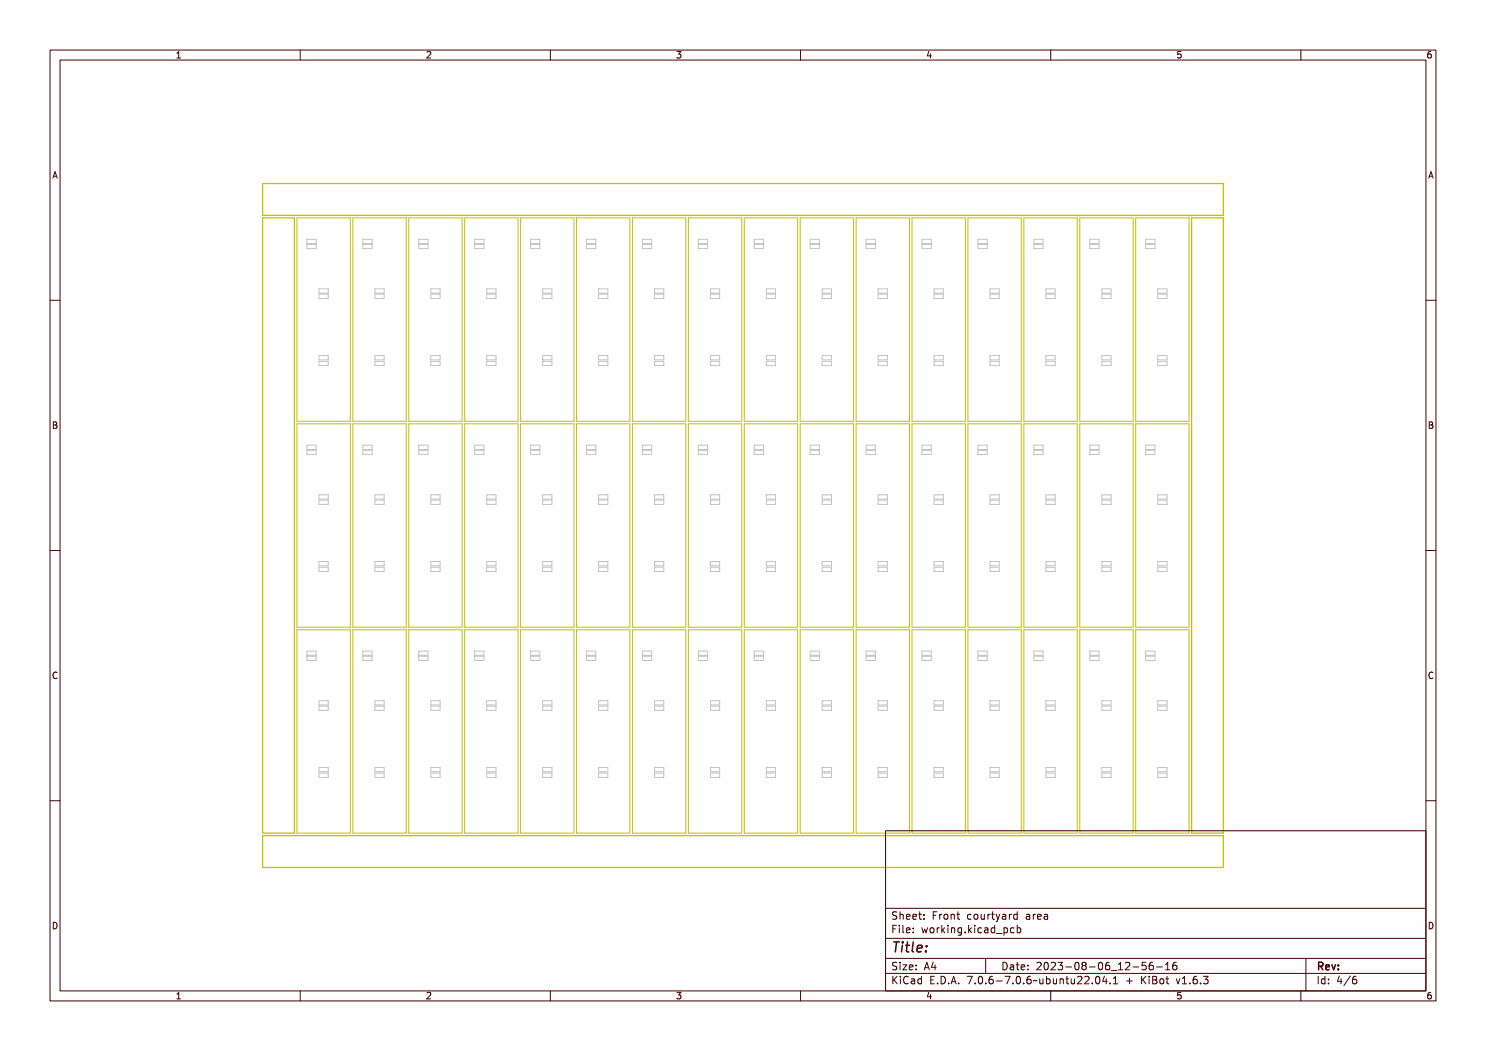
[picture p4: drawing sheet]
<svg xmlns="http://www.w3.org/2000/svg" width="297mm" height="210mm" viewBox="0 0 297 210" stroke-linecap="round" stroke-linejoin="round" font-family="sans-serif">
<defs><g id="words">
<text font-size="2.7" fill="#480000" x="178" y="190.3">Title:</text>
<g font-size="2" fill="#480000">
<text x="178" y="183.7">Sheet: Front courtyard area</text>
<text x="178" y="186.5">File: working.kicad_pcb</text>
<text x="178" y="193.9">Size: A4</text>
<text x="178" y="196.6">KiCad E.D.A. 7.0.6-7.0.6~ubuntu22.04.1 + KiBot v1.6.3</text>
<text x="200" y="193.9">Date: 2023-08-06_12-56-16</text>
<text x="263" y="196.6">Id: 4/6</text>
<text x="263" y="193.9">Rev:</text>
</g>
<g font-size="1.7" fill="#480000">
<text x="35" y="11.7">1</text>
<text x="85" y="11.7">2</text>
<text x="135" y="11.7">3</text>
<text x="185" y="11.7">4</text>
<text x="235" y="11.7">5</text>
<text x="285" y="11.7">6</text>
<text x="10.5" y="35.7">A</text>
<text x="285.5" y="35.7">A</text>
<text x="10.5" y="85.6">B</text>
<text x="285.5" y="85.6">B</text>
<text x="10.5" y="135.7">C</text>
<text x="285.5" y="135.7">C</text>
<text x="10.5" y="185.6">D</text>
<text x="285.5" y="185.6">D</text>
<text x="35" y="199.7">1</text>
<text x="85" y="199.7">2</text>
<text x="135" y="199.7">3</text>
<text x="185" y="199.7">4</text>
<text x="235" y="199.7">5</text>
<text x="285" y="199.7">6</text>
</g>
</g></defs>
<g fill="none" stroke="#c2c2c2" stroke-width=".2">
<path d="M61.3 48.8h1.9v.9h-1.9zM61.3 47.8h1.9v.9h-1.9zM63.8 57.7h1.8v.9h-1.8zM63.8 58.8h1.8v.8h-1.8zM72.5 48.8h1.9v.9h-1.9zM72.5 47.8h1.9v.9h-1.9zM74.9 57.7h1.9v.9h-1.9zM74.9 58.8h1.9v.8h-1.9zM83.7 47.8h1.8v.9h-1.8zM83.7 48.8h1.8v.9h-1.8zM86.1 57.7h1.9v.9h-1.9zM86.1 58.8h1.9v.8h-1.9z"/>
<path d="M94.9 48.8h1.8v.9h-1.8zM94.9 47.8h1.8v.9h-1.8zM97.3 57.7h1.8v.9h-1.8zM97.3 58.8h1.8v.8h-1.8zM106 48.8h1.9v.9h-1.9zM106 47.8h1.9v.9h-1.9zM108.5 57.7h1.8v.9h-1.8zM108.5 58.8h1.8v.8h-1.8zM117.2 48.8h1.9v.9h-1.9zM117.2 47.8h1.9v.9h-1.9zM119.6 57.7h1.9v.9h-1.9zM119.6 58.8h1.9v.8h-1.9z"/>
<path d="M128.4 48.8h1.9v.9h-1.9zM128.4 47.8h1.9v.9h-1.9zM130.8 57.7h1.9v.9h-1.9zM130.8 58.8h1.9v.8h-1.9zM139.6 48.8h1.8v.9h-1.8zM139.6 47.8h1.8v.9h-1.8zM142 57.7h1.8v.9h-1.8zM142 58.8h1.8v.8h-1.8zM150.8 48.8h1.8v.9h-1.8zM150.8 47.8h1.8v.9h-1.8zM153.2 57.7h1.8v.9h-1.8zM153.2 58.8h1.8v.8h-1.8z"/>
<path d="M161.9 48.8h1.9v.9h-1.9zM161.9 47.8h1.9v.9h-1.9zM164.3 57.7h1.9v.9h-1.9zM164.3 58.8h1.9v.8h-1.9zM173.1 48.8h1.9v.9h-1.9zM173.1 47.8h1.9v.9h-1.9zM175.5 57.7h1.9v.9h-1.9zM175.5 58.8h1.9v.8h-1.9zM184.3 48.8h1.8v.9h-1.8zM184.3 47.8h1.8v.9h-1.8zM186.7 57.7h1.8v.9h-1.8zM186.7 58.8h1.8v.8h-1.8z"/>
<path d="M195.5 48.8h1.8v.9h-1.8zM195.5 47.8h1.8v.9h-1.8zM197.9 57.7h1.8v.9h-1.8zM197.9 58.8h1.8v.8h-1.8zM206.6 48.8h1.9v.9h-1.9zM206.6 47.8h1.9v.9h-1.9zM209 57.7h1.9v.9h-1.9zM209 58.8h1.9v.8h-1.9zM217.8 47.8h1.9v.9h-1.9zM217.8 48.8h1.9v.9h-1.9zM220.2 57.7h1.9v.9h-1.9zM220.2 58.8h1.9v.8h-1.9z"/>
<path d="M229 48.8h1.8v.9h-1.8zM229 47.8h1.8v.9h-1.8zM231.4 57.7h1.8v.9h-1.8zM231.4 58.8h1.8v.8h-1.8zM63.8 71h1.8v.9h-1.8zM63.8 72.2h1.8v.8h-1.8zM74.9 71h1.9v.9h-1.9zM74.9 72.2h1.9v.8h-1.9zM86.1 71h1.9v.9h-1.9zM86.1 72.2h1.9v.8h-1.9zM97.3 71h1.8v.9h-1.8zM97.3 72.2h1.8v.8h-1.8z"/>
<path d="M108.5 71h1.8v.9h-1.8zM108.5 72.2h1.8v.8h-1.8zM119.6 71h1.9v.9h-1.9zM119.6 72.2h1.9v.8h-1.9zM130.8 71h1.9v.9h-1.9zM130.8 72.2h1.9v.8h-1.9zM142 71h1.8v.9h-1.8zM142 72.2h1.8v.8h-1.8zM153.2 71h1.8v.9h-1.8zM153.2 72.2h1.8v.8h-1.8zM164.3 71h1.9v.9h-1.9zM164.3 72.2h1.9v.8h-1.9z"/>
<path d="M175.5 71h1.9v.9h-1.9zM175.5 72.2h1.9v.8h-1.9zM186.7 71h1.8v.9h-1.8zM186.7 72.2h1.8v.8h-1.8zM197.9 71h1.8v.9h-1.8zM197.9 72.2h1.8v.8h-1.8zM209 71h1.9v.9h-1.9zM209 72.2h1.9v.8h-1.9zM220.2 71h1.9v.9h-1.9zM220.2 72.2h1.9v.8h-1.9zM231.4 71h1.8v.9h-1.8zM231.4 72.2h1.8v.8h-1.8z"/>
<path d="M61.3 89h1.9v.8h-1.9zM61.3 90h1.9v.8h-1.9zM63.8 98.9h1.8v.8h-1.8zM63.8 99.9h1.8v.9h-1.8zM72.5 89h1.9v.8h-1.9zM72.5 90h1.9v.8h-1.9zM74.9 98.9h1.9v.8h-1.9zM74.9 99.9h1.9v.9h-1.9zM83.7 89h1.8v.8h-1.8zM83.7 90h1.8v.8h-1.8zM86.1 98.9h1.9v.8h-1.9zM86.1 99.9h1.9v.9h-1.9z"/>
<path d="M94.9 89h1.8v.8h-1.8zM94.9 90h1.8v.8h-1.8zM97.3 98.9h1.8v.8h-1.8zM97.3 99.9h1.8v.9h-1.8zM106 89h1.9v.8h-1.9zM106 90h1.9v.8h-1.9zM108.5 98.9h1.8v.8h-1.8zM108.5 99.9h1.8v.9h-1.8zM117.2 89h1.9v.8h-1.9zM117.2 90h1.9v.8h-1.9zM119.6 98.9h1.9v.8h-1.9zM119.6 99.9h1.9v.9h-1.9z"/>
<path d="M128.4 89h1.9v.8h-1.9zM128.4 90h1.9v.8h-1.9zM130.8 98.9h1.9v.8h-1.9zM130.8 99.9h1.9v.9h-1.9zM139.6 89h1.8v.8h-1.8zM139.6 90h1.8v.8h-1.8zM142 98.9h1.8v.8h-1.8zM142 99.9h1.8v.9h-1.8zM150.8 89h1.8v.8h-1.8zM150.8 90h1.8v.8h-1.8zM153.2 98.9h1.8v.8h-1.8zM153.2 99.9h1.8v.9h-1.8z"/>
<path d="M161.9 89h1.9v.8h-1.9zM161.9 90h1.9v.8h-1.9zM164.3 98.9h1.9v.8h-1.9zM164.3 99.9h1.9v.9h-1.9zM173.1 89h1.9v.8h-1.9zM173.1 90h1.9v.8h-1.9zM175.5 98.9h1.9v.8h-1.9zM175.5 99.9h1.9v.9h-1.9zM184.3 89h1.8v.8h-1.8zM184.3 90h1.8v.8h-1.8zM186.7 98.9h1.8v.8h-1.8zM186.7 99.9h1.8v.9h-1.8z"/>
<path d="M195.5 89h1.8v.8h-1.8zM195.5 90h1.8v.8h-1.8zM197.9 98.9h1.8v.8h-1.8zM197.9 99.9h1.8v.9h-1.8zM206.6 89h1.9v.8h-1.9zM206.6 90h1.9v.8h-1.9zM209 98.9h1.9v.8h-1.9zM209 99.9h1.9v.9h-1.9zM217.8 89h1.9v.8h-1.9zM217.8 90h1.9v.8h-1.9zM220.2 98.9h1.9v.8h-1.9zM220.2 99.9h1.9v.9h-1.9z"/>
<path d="M229 89h1.8v.8h-1.8zM229 90h1.8v.8h-1.8zM231.4 98.9h1.8v.8h-1.8zM231.4 99.9h1.8v.9h-1.8zM63.8 112.2h1.8v.9h-1.8zM63.8 113.3h1.8v.9h-1.8zM74.9 112.2h1.9v.9h-1.9zM74.9 113.3h1.9v.9h-1.9zM86.1 112.2h1.9v.9h-1.9zM86.1 113.3h1.9v.9h-1.9zM97.3 112.2h1.8v.9h-1.8zM97.3 113.3h1.8v.9h-1.8z"/>
<path d="M108.5 112.2h1.8v.9h-1.8zM108.5 113.3h1.8v.9h-1.8zM119.6 112.2h1.9v.9h-1.9zM119.6 113.3h1.9v.9h-1.9zM130.8 112.2h1.9v.9h-1.9zM130.8 113.3h1.9v.9h-1.9zM142 112.2h1.8v.9h-1.8zM142 113.3h1.8v.9h-1.8zM153.2 112.2h1.8v.9h-1.8zM153.2 113.3h1.8v.9h-1.8zM164.3 112.2h1.9v.9h-1.9zM164.3 113.3h1.9v.9h-1.9z"/>
<path d="M175.5 112.2h1.9v.9h-1.9zM175.5 113.3h1.9v.9h-1.9zM186.7 112.2h1.8v.9h-1.8zM186.7 113.3h1.8v.9h-1.8zM197.9 112.2h1.8v.9h-1.8zM197.9 113.3h1.8v.9h-1.8zM209 112.2h1.9v.9h-1.9zM209 113.3h1.9v.9h-1.9zM220.2 112.2h1.9v.9h-1.9zM220.2 113.3h1.9v.9h-1.9zM231.4 112.2h1.8v.9h-1.8zM231.4 113.3h1.8v.9h-1.8z"/>
<path d="M61.3 130.1h1.9v.9h-1.9zM61.3 131.1h1.9v.9h-1.9zM72.5 130.1h1.9v.9h-1.9zM72.5 131.1h1.9v.9h-1.9zM83.7 130.1h1.8v.9h-1.8zM83.7 131.1h1.8v.9h-1.8zM94.9 130.1h1.8v.9h-1.8zM94.9 131.1h1.8v.9h-1.8zM106 130.1h1.9v.9h-1.9zM106 131.1h1.9v.9h-1.9zM117.2 130.1h1.9v.9h-1.9zM117.2 131.1h1.9v.9h-1.9z"/>
<path d="M128.4 130.1h1.9v.9h-1.9zM128.4 131.1h1.9v.9h-1.9zM139.6 130.1h1.8v.9h-1.8zM139.6 131.1h1.8v.9h-1.8zM150.8 130.1h1.8v.9h-1.8zM150.8 131.1h1.8v.9h-1.8zM161.9 130.1h1.9v.9h-1.9zM161.9 131.1h1.9v.9h-1.9zM173.1 130.1h1.9v.9h-1.9zM173.1 131.1h1.9v.9h-1.9zM184.3 130.1h1.8v.9h-1.8zM184.3 131.1h1.8v.9h-1.8z"/>
<path d="M195.5 130.1h1.8v.9h-1.8zM195.5 131.1h1.8v.9h-1.8zM206.6 130.1h1.9v.9h-1.9zM206.6 131.1h1.9v.9h-1.9zM217.8 130.1h1.9v.9h-1.9zM217.8 131.1h1.9v.9h-1.9zM229 130.1h1.8v.9h-1.8zM229 131.1h1.8v.9h-1.8zM63.8 141.1h1.8v.8h-1.8zM63.8 153.3h1.8v.9h-1.8zM63.8 140h1.8v.9h-1.8zM63.8 154.5h1.8v.8h-1.8z"/>
<path d="M74.9 141.1h1.9v.8h-1.9zM74.9 153.3h1.9v.9h-1.9zM74.9 140h1.9v.9h-1.9zM74.9 154.5h1.9v.8h-1.9zM86.1 141.1h1.9v.8h-1.9zM86.1 153.3h1.9v.9h-1.9zM86.1 140h1.9v.9h-1.9zM86.1 154.5h1.9v.8h-1.9zM97.3 141.1h1.8v.8h-1.8zM97.3 153.3h1.8v.9h-1.8zM97.3 140h1.8v.9h-1.8zM97.3 154.5h1.8v.8h-1.8z"/>
<path d="M108.5 141.1h1.8v.8h-1.8zM108.5 153.3h1.8v.9h-1.8zM108.5 140h1.8v.9h-1.8zM108.5 154.5h1.8v.8h-1.8zM119.6 141.1h1.9v.8h-1.9zM119.6 153.3h1.9v.9h-1.9zM119.6 140h1.9v.9h-1.9zM119.6 154.5h1.9v.8h-1.9zM130.8 141.1h1.9v.8h-1.9zM130.8 153.3h1.9v.9h-1.9zM130.8 140h1.9v.9h-1.9zM130.8 154.5h1.9v.8h-1.9z"/>
<path d="M142 140h1.8v.9h-1.8zM142 141.1h1.8v.8h-1.8zM142 153.3h1.8v.9h-1.8zM142 154.5h1.8v.8h-1.8zM153.2 141.1h1.8v.8h-1.8zM153.2 153.3h1.8v.9h-1.8zM153.2 140h1.8v.9h-1.8zM153.2 154.5h1.8v.8h-1.8zM164.3 141.1h1.9v.8h-1.9zM164.3 153.3h1.9v.9h-1.9zM164.3 140h1.9v.9h-1.9zM164.3 154.5h1.9v.8h-1.9z"/>
<path d="M175.5 141.1h1.9v.8h-1.9zM175.5 153.3h1.9v.9h-1.9zM175.5 140h1.9v.9h-1.9zM175.5 154.5h1.9v.8h-1.9zM186.7 140h1.8v.9h-1.8zM186.7 141.1h1.8v.8h-1.8zM186.7 153.3h1.8v.9h-1.8zM186.7 154.5h1.8v.8h-1.8zM197.9 141.1h1.8v.8h-1.8zM197.9 153.3h1.8v.9h-1.8zM197.9 140h1.8v.9h-1.8zM197.9 154.5h1.8v.8h-1.8z"/>
<path d="M209 141.1h1.9v.8h-1.9zM209 153.3h1.9v.9h-1.9zM209 140h1.9v.9h-1.9zM209 154.5h1.9v.8h-1.9zM220.2 141.1h1.9v.8h-1.9zM220.2 153.3h1.9v.9h-1.9zM220.2 140h1.9v.9h-1.9zM220.2 154.5h1.9v.8h-1.9zM231.4 141.1h1.8v.8h-1.8zM231.4 153.3h1.8v.9h-1.8zM231.4 140h1.8v.9h-1.8zM231.4 154.5h1.8v.8h-1.8z"/>
</g>
<path d="M52.5 36.7h192v6.3h-192zM52.5 43.5h6.3v123h-6.3zM238.2 43.5h6.3v123h-6.3zM52.5 167h192v6.3h-192z" fill="none" stroke="#c2c200" stroke-width=".25"/>
<g fill="none" stroke="#c2c200" stroke-width=".2">
<path d="M59.3 43.5h10.7v40.7h-10.7zM70.5 43.5h10.7v40.7h-10.7zM81.7 43.5h10.7v40.7h-10.7zM92.9 43.5h10.6v40.7h-10.6zM104.1 43.5h10.6v40.7h-10.6zM115.2 43.5h10.7v40.7h-10.7zM126.4 43.5h10.7v40.7h-10.7zM137.6 43.5h10.6v40.7h-10.6zM148.8 43.5h10.6v40.7h-10.6zM159.9 43.5h10.7v40.7h-10.7zM171.1 43.5h10.7v40.7h-10.7zM182.3 43.5h10.7v40.7h-10.7z"/>
<path d="M193.5 43.5h10.6v40.7h-10.6zM204.6 43.5h10.7v40.7h-10.7zM215.8 43.5h10.7v40.7h-10.7zM227 43.5h10.7v40.7h-10.7zM59.3 84.7h10.7v40.6h-10.7zM70.5 84.7h10.7v40.6h-10.7zM81.7 84.7h10.7v40.6h-10.7zM92.9 84.7h10.6v40.6h-10.6zM104.1 84.7h10.6v40.6h-10.6zM115.2 84.7h10.7v40.6h-10.7zM126.4 84.7h10.7v40.6h-10.7zM137.6 84.7h10.6v40.6h-10.6z"/>
<path d="M148.8 84.7h10.6v40.6h-10.6zM159.9 84.7h10.7v40.6h-10.7zM171.1 84.7h10.7v40.6h-10.7zM182.3 84.7h10.7v40.6h-10.7zM193.5 84.7h10.6v40.6h-10.6zM204.6 84.7h10.7v40.6h-10.7zM215.8 84.7h10.7v40.6h-10.7zM227 84.7h10.7v40.6h-10.7zM59.3 125.8h10.7v40.7h-10.7zM70.5 125.8h10.7v40.7h-10.7zM81.7 125.8h10.7v40.7h-10.7zM92.9 125.8h10.6v40.7h-10.6z"/>
<path d="M104.1 125.8h10.6v40.7h-10.6zM115.2 125.8h10.7v40.7h-10.7zM126.4 125.8h10.7v40.7h-10.7zM137.6 125.8h10.6v40.7h-10.6zM148.8 125.8h10.6v40.7h-10.6zM159.9 125.8h10.7v40.7h-10.7zM171.1 125.8h10.7v40.7h-10.7zM182.3 125.8h10.7v40.7h-10.7zM193.5 125.8h10.6v40.7h-10.6zM204.6 125.8h10.7v40.7h-10.7zM215.8 125.8h10.7v40.7h-10.7zM227 125.8h10.7v40.7h-10.7z"/>
</g>
<g fill="none" stroke="#480000" stroke-width=".2">
<path d="M10 10h277v190h-277zM12 12h273v186h-273zM60 10v2M110 10v2M160 10v2M210 10v2M260 10v2M10 60h2M285 60h2M10 110h2M285 110h2M10 160h2"/>
<path d="M285 160h2M177 166h108v32h-108zM60 198v2M110 198v2M160 198v2M177 181.5h108M177 187.5h108M177 191.5h108M177 194.5h108M178.1 195.2h.2v.6l.6-.6h.3l-.6 .6 .6 .8h-.2l-.5-.7-.2 .2v.5h-.2zM178.2 185h.9v.2h-.7v.4h.6v.2h-.6v.7h-.2zM178.3 182.4l.5-.1h.2v.2a.31 .31 0 0 0-.5-.1 .31 .31 0 0 0 0 .5 .5 .5 0 0 1 .6 .6 .5 .5 0 0 1-.8 .2l-.1-.2a.34 .34 0 0 0 .4 .1 .34 .34 0 0 0 .1-.5 .47 .47 0 0 1-.5-.2 .47 .47 0 0 1 .1-.5z"/>
<path d="M178.3 192.5l.5-.1h.2v.2a.31 .31 0 0 0-.5-.1 .31 .31 0 0 0 0 .5 .5 .5 0 0 1 .6 .6 .5 .5 0 0 1-.8 .2l-.1-.2a.34 .34 0 0 0 .4 .1 .34 .34 0 0 0 .1-.5 .47 .47 0 0 1-.5-.2 .47 .47 0 0 1 .1-.5zM179.4 182.2h.2v.6a.35 .35 0 0 1 .4-.1 .35 .35 0 0 1 .2 .4v.6h-.2v-.8h-.4v.8h-.2zM179.5 185.4h.4v.9h.4v.2h-.9v-.2h.3v-.8h-.2zM179.5 192.8h.4v.9h.4v.1h-.9v-.1h.3v-.8h-.2zM179.5 195.6h.4v.9h.4v.1h-.9v-.1h.3v-.8h-.2zM179.7 184.9h.2v.3h-.2zM179.7 192.3h.2v.3h-.2zM179.7 195.1h.2v.3h-.2zM180.6 184.9h.4v1.3l.4 .1v.2l-.5-.2v-1.2h-.3zM180.6 192.8h.8l-.6 .9h.6v.1h-.8l.6-.9h-.6zM180.7 182.8l.1-.1a.49 .49 0 0 1 .5 0 .49 .49 0 0 1 .2 .5h-.8a.42 .42 0 0 0 .3 .4 .42 .42 0 0 0 .4-.1 .47 .47 0 0 1-.4 .3 .47 .47 0 0 1-.4-.3zM180.7 195.4a.4 .4 0 0 1 .4-.3 .4 .4 0 0 1 .4 .3 .56 .56 0 0 0-.8 .4 .56 .56 0 0 0 .5 .7l.3-.1a.43 .43 0 0 1-.5 .3 .43 .43 0 0 1-.4-.4v-.6z"/>
<path d="M180.8 182.9l.4-.1 .1 .3h-.6zM181.8 195.6l.3-.1a.43 .43 0 0 1 .5 .5v.6h-.1v-.1a.38 .38 0 0 1-.5 .2 .38 .38 0 0 1-.2-.5 .38 .38 0 0 1 .4-.2h.3a.35 .35 0 0 0-.3-.4 .35 .35 0 0 0-.4 .2zM181.9 182.8l.1-.1a.49 .49 0 0 1 .5 0 .49 .49 0 0 1 .2 .5h-.8a.42 .42 0 0 0 .3 .4 .42 .42 0 0 0 .5-.1 .47 .47 0 0 1-.5 .3 .47 .47 0 0 1-.4-.3zM181.9 185.5l.1-.1a.49 .49 0 0 1 .5 0 .49 .49 0 0 1 .2 .5h-.8a.42 .42 0 0 0 .3 .4 .42 .42 0 0 0 .5-.1 .47 .47 0 0 1-.5 .3 .47 .47 0 0 1-.4-.3zM181.9 192.9l.1-.1a.49 .49 0 0 1 .5 0 .49 .49 0 0 1 .2 .5h-.8a.42 .42 0 0 0 .3 .4 .42 .42 0 0 0 .5-.1 .47 .47 0 0 1-.5 .3 .47 .47 0 0 1-.4-.3zM182 196.2l.5-.1a.31 .31 0 0 1-.2 .4 .31 .31 0 0 1-.4-.1zM182 182.9l.4-.1 .1 .3h-.6zM182 185.6l.4-.1 .1 .3h-.6zM182 193l.4-.1 .1 .3h-.6zM183 195.7l.4-.2 .2 .2v-.6h.2v1.5h-.2v-.1a.42 .42 0 0 1-.5 .1 .42 .42 0 0 1-.2-.5zM183.2 195.8l.1-.1a.4 .4 0 0 1 .3 .4 .4 .4 0 0 1-.3 .4l-.2-.2zM183.2 182.3h.2v.4h.4v.1h-.4v.7l.4 .1v.1h-.4l-.1-.1-.1-.8h-.3v-.1h.3z"/>
<path d="M183.3 185.4h.2v.3h-.2zM183.3 186.2h.2v.3h-.2zM183.3 192.8h.2v.3h-.2zM183.3 193.6h.2v.2h-.2zM184.5 182.7h.2v.3h-.2zM184.5 183.5h.2v.2h-.2zM185.2 185.4h.2l.2 .8 .1-.5h.2l.2 .5 .1-.8h.2l-.2 1.1h-.2l-.2-.7-.2 .7h-.1zM185.4 195.2h.9v.2h-.7v.4h.6v.2h-.6v.5h.7v.1h-.9zM185.7 192.4h.2l.5 1.4h-.2l-.1-.3h-.5l-.1 .3h-.2zM185.8 192.6l.2 .7h-.4zM186.6 182.3h.9v.2h-.7v.4h.6v.2h-.6v.6h-.2zM186.8 185.6l.1-.1a.39 .39 0 0 1 .4 .4 .39 .39 0 0 1-.4 .4l-.1-.2z"/>
<path d="M186.9 196.4h.2v.2h-.2zM187.1 192.4h.2v.9h.2v.2h-.2v.3h-.2v-.3h-.6zM187.1 192.6v.7h-.4zM187.8 195.2a.76 .76 0 0 1 .9 .7 .76 .76 0 0 1-.9 .7zM188 195.4a.57 .57 0 0 1 .5 .5 .57 .57 0 0 1-.5 .6zM188 182.7h.2v.2v-.1a.29 .29 0 0 1 .3-.2 .29 .29 0 0 1 .3 .3 .37 .37 0 0 0-.5-.1 .37 .37 0 0 0-.1 .4v.5h-.2zM188 185.4h.2v.2v-.1a.29 .29 0 0 1 .3-.2 .29 .29 0 0 1 .3 .3 .37 .37 0 0 0-.5-.1 .37 .37 0 0 0-.1 .4v.6h-.2zM189.1 184.9h.1v.9l.5-.4h.2l-.4 .4 .5 .7h-.2l-.4-.6-.2 .1v.5h-.1zM189.2 182.9l.1-.1a.39 .39 0 0 1 .4 .4 .39 .39 0 0 1-.4 .4l-.1-.2zM189.3 196.4h.3v.2h-.3zM190.2 182.7h.2v.1a.35 .35 0 0 1 .4-.1 .35 .35 0 0 1 .3 .4v.6h-.2l-.1-.8h-.3l-.1 .8h-.2zM190.3 185.4h.4v.9h.4v.2h-.9v-.2h.4v-.8h-.3z"/>
<path d="M190.5 195.2h.3l.4 1.4h-.2l-.1-.3h-.5l-.1 .3h-.2zM190.6 184.9h.1v.3h-.1zM190.6 195.4l.2 .7h-.4zM191.4 185.4h.2v.1a.35 .35 0 0 1 .4-.1 .35 .35 0 0 1 .3 .4v.7h-.2l-.1-.9h-.3l-.1 .9h-.2zM191.7 182.3h.1v.4h.4v.1h-.4v.7l.4 .1v.1h-.4l-.1-.1v-.8h-.3v-.1h.3zM191.7 196.4h.3v.2h-.3zM192.7 185.5l.3-.2 .3 .2v-.1h.2v1a.53 .53 0 0 1-.8 .4v-.2a.36 .36 0 0 0 .4 .1 .36 .36 0 0 0 .2-.4l-.1 .1a.53 .53 0 0 1-.7-.3 .53 .53 0 0 1 .2-.6zM192.8 185.6l.1-.1a.39 .39 0 0 1 .4 .4 .39 .39 0 0 1-.4 .4l-.1-.2zM193.8 195.2h.9l-.5 1.4h-.2l.5-1.2h-.7zM194 182.8a.39 .39 0 0 1 .4-.2 .39 .39 0 0 1 .3 .3 .4 .4 0 0 0-.6 0 .4 .4 0 0 0 0 .6 .4 .4 0 0 0 .6 0 .45 .45 0 0 1-.6 .3 .45 .45 0 0 1-.3-.6zM194.1 186.2h.3v.3h-.3zM195.1 184.9h.2v.9l.4-.4h.3l-.5 .4 .5 .7h-.2l-.4-.6-.1 .1v.5h-.2z"/>
<path d="M195.2 182.9l.1-.1a.39 .39 0 0 1 .4 .4 .39 .39 0 0 1-.4 .4l-.1-.2zM195.3 196.4h.3v.2h-.3zM196.2 182.7h.2v.8l.2 .1 .3-.2v-.7h.2v1h-.2v-.1a.35 .35 0 0 1-.4 .2 .35 .35 0 0 1-.3-.5zM196.3 185.4h.5v.9h.3v.2h-.9v-.2h.4v-.8h-.3zM196.3 195.4a.57 .57 0 0 1 .7 0 .57 .57 0 0 1 .1 .8 .5 .5 0 0 1-.6 .5 .5 .5 0 0 1-.3-.8zM196.5 195.4a.61 .61 0 0 1 .4 1l-.1 .1a.61 .61 0 0 1-.4-1zM196.6 184.9h.2v.3h-.2zM197 191.5v3M197.6 185.5a.39 .39 0 0 1 .4-.2 .39 .39 0 0 1 .3 .3 .4 .4 0 0 0-.6 0 .4 .4 0 0 0 0 .6 .4 .4 0 0 0 .6 0 .45 .45 0 0 1-.6 .3 .45 .45 0 0 1-.3-.6zM197.6 182.7h.2v.2v-.1a.29 .29 0 0 1 .4-.2 .29 .29 0 0 1 .2 .3 .37 .37 0 0 0-.4-.1 .37 .37 0 0 0-.2 .4v.5h-.2zM197.7 196.4h.3v.2h-.3zM198.7 185.4l.2-.1a.43 .43 0 0 1 .6 .5v.7h-.2v-.2a.38 .38 0 0 1-.5 .2 .38 .38 0 0 1-.2-.5 .38 .38 0 0 1 .5-.2h.2a.35 .35 0 0 0-.3-.4 .35 .35 0 0 0-.3 .2z"/>
<path d="M198.7 195.4a.38 .38 0 0 1 .4-.3 .38 .38 0 0 1 .3 .3 .43 .43 0 0 0-.5 0 .43 .43 0 0 0-.1 .5 .46 .46 0 0 1 .7 .1 .46 .46 0 0 1-.2 .6 .46 .46 0 0 1-.7-.2zM198.8 186l.5-.1a.31 .31 0 0 1-.1 .4 .31 .31 0 0 1-.4-.1zM198.9 182.3h.2v.4h.4v.1h-.4v.7l.4 .1v.1h-.4l-.2-.1v-.8h-.3v-.1h.3zM199.8 182.7h.1l.4 .8 .3-.8h.2l-.3 .7a.68 .68 0 0 1-.7 .8l.4-.5zM199.9 185.5l.3-.2 .3 .2v-.6h.2v1.6h-.2v-.2a.42 .42 0 0 1-.5 .1 .42 .42 0 0 1-.2-.5zM200 196h.5v.2h-.5zM200 185.6l.1-.1a.39 .39 0 0 1 .4 .4 .39 .39 0 0 1-.4 .4l-.1-.2zM200.1 192.4a.76 .76 0 0 1 1 .7 .76 .76 0 0 1-1 .7zM200.3 192.6a.57 .57 0 0 1 .6 .5 .57 .57 0 0 1-.6 .6zM200.9 186.8l1.2 .1zM201 195.2h.9l-.5 1.4h-.2l.5-1.2h-.7zM201.1 182.7l.2-.1a.43 .43 0 0 1 .6 .5v.6h-.2v-.1a.38 .38 0 0 1-.5 .2 .38 .38 0 0 1-.2-.5 .38 .38 0 0 1 .5-.2h.2a.35 .35 0 0 0-.2-.4 .35 .35 0 0 0-.4 .2z"/>
<path d="M201.2 183.3l.5-.1a.31 .31 0 0 1-.1 .4 .31 .31 0 0 1-.4-.1zM201.4 192.8l.3-.1a.43 .43 0 0 1 .5 .5v.6h-.1v-.1a.38 .38 0 0 1-.5 .2 .38 .38 0 0 1-.2-.5 .38 .38 0 0 1 .4-.2h.3a.35 .35 0 0 0-.3-.4 .35 .35 0 0 0-.4 .2zM201.6 193.4l.5-.1a.31 .31 0 0 1-.2 .4 .31 .31 0 0 1-.4-.1zM202.2 185.4h.2v.1a.53 .53 0 0 1 .8 .3 .53 .53 0 0 1-.6 .7l-.2-.2v.6h-.2zM202.4 182.7h.2v.2l.1-.1a.29 .29 0 0 1 .3-.2 .29 .29 0 0 1 .2 .3 .37 .37 0 0 0-.4-.1 .37 .37 0 0 0-.2 .4v.5h-.2zM202.5 185.6l.1-.1a.4 .4 0 0 1 .4 .4 .4 .4 0 0 1-.4 .4l-.2-.2zM202.5 196.4h.3v.2h-.3zM202.8 192.4h.2v.4h.4v.1h-.4v.7l.4 .1v.1h-.4l-.2-.1v-.8h-.3v-.1h.3zM203.5 182.8l.3-.2 .3 .2v-.6h.2v1.5h-.2v-.1a.42 .42 0 0 1-.5 .1 .42 .42 0 0 1-.2-.5zM203.5 195.4a.57 .57 0 0 1 .8 0 .57 .57 0 0 1 0 .8 .5 .5 0 0 1-.6 .5 .5 .5 0 0 1-.3-.8zM203.6 185.5a.39 .39 0 0 1 .4-.2 .39 .39 0 0 1 .3 .3 .4 .4 0 0 0-.5 0 .4 .4 0 0 0 0 .6 .4 .4 0 0 0 .5 0 .45 .45 0 0 1-.6 .3 .45 .45 0 0 1-.2-.6zM203.6 182.9l.1-.1a.4 .4 0 0 1 .4 .4 .4 .4 0 0 1-.4 .4l-.1-.2z"/>
<path d="M203.7 195.4a.61 .61 0 0 1 .4 1l-.1 .1a.61 .61 0 0 1-.3-1zM203.9 192.9l.1-.1a.49 .49 0 0 1 .5 0 .49 .49 0 0 1 .2 .5h-.8a.42 .42 0 0 0 .3 .4 .42 .42 0 0 0 .5-.1 .47 .47 0 0 1-.5 .3 .47 .47 0 0 1-.4-.3zM204 193l.4-.1 .1 .3h-.6zM204.7 184.9h.1v.6a.53 .53 0 0 1 .8 .3 .53 .53 0 0 1-.6 .7l-.2-.2v.2h-.1zM204.9 185.6l.1-.1a.39 .39 0 0 1 .4 .4 .39 .39 0 0 1-.4 .4l-.1-.2zM204.9 196.4h.3v.2h-.3zM205.3 192.8h.2v.3h-.2zM205.3 193.6h.2v.2h-.2zM205.9 182.7l.3-.1a.43 .43 0 0 1 .5 .5v.6h-.2v-.1a.38 .38 0 0 1-.5 .2 .38 .38 0 0 1-.2-.5 .38 .38 0 0 1 .5-.2h.2a.35 .35 0 0 0-.2-.4 .35 .35 0 0 0-.4 .2zM205.9 195.4a.38 .38 0 0 1 .4-.3 .38 .38 0 0 1 .3 .3 .43 .43 0 0 0-.5 0 .43 .43 0 0 0-.1 .5 .46 .46 0 0 1 .7 .1 .46 .46 0 0 1-.2 .6 .46 .46 0 0 1-.6-.2zM206.1 183.3l.4-.1a.31 .31 0 0 1-.1 .4 .31 .31 0 0 1-.4-.1zM207 196l1-.1a.49 .49 0 0 1-.8 .1l-.2 .2z"/>
<path d="M207.2 182.7h.2v.2l.1-.1a.29 .29 0 0 1 .3-.2 .29 .29 0 0 1 .2 .3 .37 .37 0 0 0-.4-.1 .37 .37 0 0 0-.2 .4v.5h-.2zM207.4 192.5a.53 .53 0 0 1 .8 .1 .53 .53 0 0 1-.3 .7l-.3 .4h.7v.1h-.9l.3-.5a.4 .4 0 0 0 .3-.4 .4 .4 0 0 0-.3-.4l-.3 .2zM208.3 195.6h.1l.1 .8 .2 .1 .2-.2v-.7h.2v1h-.2v-.1a.35 .35 0 0 1-.4 .2 .35 .35 0 0 1-.2-.5zM208.3 182.8l.2-.1a.49 .49 0 0 1 .5 0 .49 .49 0 0 1 .2 .5h-.8a.42 .42 0 0 0 .3 .4 .42 .42 0 0 0 .4-.1 .47 .47 0 0 1-.4 .3 .47 .47 0 0 1-.4-.3zM208.5 182.9l.3-.1 .2 .3h-.6zM208.7 192.6a.57 .57 0 0 1 .7 0 .57 .57 0 0 1 .1 .8 .5 .5 0 0 1-.6 .5 .5 .5 0 0 1-.3-.8zM208.9 192.6a.61 .61 0 0 1 .3 1l-.1 .1a.61 .61 0 0 1-.3-1zM209.5 195.1h.2v.6a.53 .53 0 0 1 .7 .3 .53 .53 0 0 1-.6 .7l-.1-.2v.1h-.2zM209.5 182.7l.3-.1a.43 .43 0 0 1 .5 .5v.6h-.2v-.1a.38 .38 0 0 1-.5 .2 .38 .38 0 0 1-.2-.5 .38 .38 0 0 1 .5-.2h.2a.35 .35 0 0 0-.2-.4 .35 .35 0 0 0-.4 .2zM209.7 183.3l.4-.1a.31 .31 0 0 1-.1 .4 .31 .31 0 0 1-.4-.1zM209.7 195.8l.1-.1a.4 .4 0 0 1 .4 .4 .4 .4 0 0 1-.4 .4l-.1-.2zM209.8 192.5a.53 .53 0 0 1 .8 .1 .53 .53 0 0 1-.3 .7l-.3 .4h.7v.1h-.9l.3-.5a.4 .4 0 0 0 .3-.4 .4 .4 0 0 0-.3-.4l-.3 .2z"/>
<path d="M210 198v2M210.7 195.6h.2v.8l.2 .1 .2-.2v-.7h.2v1h-.2v-.1a.35 .35 0 0 1-.4 .2 .35 .35 0 0 1-.2-.5zM211 192.4a.46 .46 0 0 1 .6 0 .46 .46 0 0 1 .1 .6l-.1 .1a.47 .47 0 0 1 .2 .7 .47 .47 0 0 1-.7 0l-.1-.2a.35 .35 0 0 0 .5 .1 .35 .35 0 0 0 0-.5h-.3v-.2a.29 .29 0 0 0 .4-.1 .29 .29 0 0 0-.1-.4 .29 .29 0 0 0-.4 .1h-.1zM211.9 195.6h.2v.1a.35 .35 0 0 1 .4-.1 .35 .35 0 0 1 .2 .4v.6h-.2v-.8h-.4v.8h-.2zM212.4 193.2h.5v.2h-.5zM213.3 195.2h.2v.4h.4v.1h-.4v.7l.4 .1v.1h-.4l-.2-.1v-.8h-.3v-.1h.3zM213.5 192.6a.57 .57 0 0 1 .7 0 .57 .57 0 0 1 .1 .8 .5 .5 0 0 1-.6 .5 .5 .5 0 0 1-.3-.8zM213.7 192.6a.61 .61 0 0 1 .3 1v.1a.61 .61 0 0 1-.4-1zM214.3 195.6h.2v.8l.2 .1 .2-.2v-.7h.2v1h-.2v-.1a.35 .35 0 0 1-.4 .2 .35 .35 0 0 1-.2-.5zM214.7 192.5a.41 .41 0 0 1 .7-.1 .41 .41 0 0 1-.2 .7 .42 .42 0 0 1 .2 .6 .42 .42 0 0 1-.7 0 .42 .42 0 0 1 .2-.6l-.3-.2zM215.5 195.3a.53 .53 0 0 1 .8 .1 .53 .53 0 0 1-.3 .7l-.3 .4h.6v.1h-.9l.4-.5a.4 .4 0 0 0 .3-.4 .4 .4 0 0 0-.3-.4l-.3 .2zM216 193.2h.5v.2h-.5z"/>
<path d="M216.7 195.3a.53 .53 0 0 1 .8 .1 .53 .53 0 0 1-.3 .7l-.3 .4h.6v.1h-.9l.4-.5a.4 .4 0 0 0 .3-.4 .4 .4 0 0 0-.3-.4l-.3 .2zM217.1 192.6a.57 .57 0 0 1 .7 0 .57 .57 0 0 1 .1 .8 .5 .5 0 0 1-.6 .5 .5 .5 0 0 1-.3-.8zM217.3 192.6a.61 .61 0 0 1 .3 1v.1a.61 .61 0 0 1-.4-1zM218.2 196.4h.2v.2h-.2zM218.3 192.6a.38 .38 0 0 1 .4-.3 .38 .38 0 0 1 .3 .3 .43 .43 0 0 0-.5 0 .43 .43 0 0 0-.1 .5 .46 .46 0 0 1 .6 .1 .46 .46 0 0 1-.1 .6 .46 .46 0 0 1-.7-.2zM219.2 195.4a.57 .57 0 0 1 .7 0 .57 .57 0 0 1 .1 .8 .5 .5 0 0 1-.7 .5 .5 .5 0 0 1-.3-.8zM219.2 194.2l1.3 .1zM219.4 195.4a.61 .61 0 0 1 .3 1l-.1 .1a.61 .61 0 0 1-.3-1zM220.7 192.5l.5-.1v1.3h.3v.1h-.8v-.1h.3v-1.1h-.3zM220.8 195.2h.2v.9h.2v.2h-.2v.3h-.2v-.3h-.6zM220.8 195.4v.7h-.4zM221.8 196.4h.2v.2h-.2z"/>
<path d="M221.8 192.5a.53 .53 0 0 1 .8 .1 .53 .53 0 0 1-.3 .7l-.3 .4h.7v.1h-.9l.3-.5a.4 .4 0 0 0 .4-.4 .4 .4 0 0 0-.4-.4l-.3 .2zM222.8 195.3l.5-.1v1.3h.3v.1h-.8v-.1h.3v-1.1h-.3zM223.2 193.2h.5v.2h-.5zM224.3 192.4h.7v.2h-.6v.3a.53 .53 0 0 1 .7 .7 .53 .53 0 0 1-.9 .2v-.2a.38 .38 0 0 0 .5 .1 .38 .38 0 0 0 .1-.5 .38 .38 0 0 0-.5-.1zM225.4 195.5h.2v.4h.4v.2h-.4v.4h-.2v-.4h-.4v-.2h.4zM225.5 192.6a.38 .38 0 0 1 .4-.3 .38 .38 0 0 1 .3 .3 .43 .43 0 0 0-.5 0 .43 .43 0 0 0-.1 .5 .46 .46 0 0 1 .7 .1 .46 .46 0 0 1-.2 .6 .46 .46 0 0 1-.7-.2zM226.8 193.2h.5v.2h-.5zM227.5 195.2h.2v.6l.6-.6h.2l-.6 .6 .6 .8h-.2l-.5-.7-.1 .2v.5h-.2zM227.9 192.5l.5-.1v1.3h.3v.1h-.8v-.1h.3v-1.1h-.3zM228.8 195.6h.4v.9h.4v.1h-.9v-.1h.4v-.8h-.3zM229.1 195.1h.1v.3h-.1zM229.1 192.6a.38 .38 0 0 1 .4-.3 .38 .38 0 0 1 .3 .3 .43 .43 0 0 0-.5 0 .43 .43 0 0 0-.1 .5 .46 .46 0 0 1 .7 .1 .46 .46 0 0 1-.2 .6 .46 .46 0 0 1-.6-.2z"/>
<path d="M229.9 195.2h.4a.35 .35 0 0 1 .5 .2 .35 .35 0 0 1-.3 .5 .41 .41 0 0 1 .3 .5 .41 .41 0 0 1-.5 .2h-.4zM230.1 196h.2a.27 .27 0 0 1 .3 .2 .27 .27 0 0 1-.3 .3h-.2zM230.1 195.4h.2a.23 .23 0 0 1 .3 .2 .23 .23 0 0 1-.3 .2h-.2zM231.2 193.2h1.1M231.3 195.8l.1-.1a.39 .39 0 0 1 .4 .4 .39 .39 0 0 1-.4 .4l-.1-.2zM232.6 195.2h.1v.4h.4v.1h-.4l.1 .7 .3 .1v.1h-.3l-.2-.1v-.8h-.3v-.1h.3zM233 193.8h.8M233 192.7l.4-.4v1.5M234.6 195.6h.2l.3 .9 .4-.9h.2l-.4 1h-.3zM235.1 192.3l-.4 .1a1.01 1.01 0 0 0 0 1.4l.5-.2v-.5l-.2-.2h-.3l-.3 .2M236 195.3l.5-.1v1.3h.3v.1h-.8v-.1h.3v-1.1h-.3zM237.4 196.4h.3v.2h-.3z"/>
<path d="M238.4 195.4a.38 .38 0 0 1 .4-.3 .38 .38 0 0 1 .3 .3 .43 .43 0 0 0-.5 0 .43 .43 0 0 0-.1 .5 .46 .46 0 0 1 .7 .1 .46 .46 0 0 1-.2 .6 .46 .46 0 0 1-.7-.2zM239.8 196.4h.3v.2h-.3zM240.7 195.2a.46 .46 0 0 1 .6 0 .46 .46 0 0 1 .1 .6l-.1 .1a.47 .47 0 0 1 .2 .7 .47 .47 0 0 1-.7 0l-.1-.2a.35 .35 0 0 0 .5 .1 .35 .35 0 0 0 0-.5l-.3-.1v-.1a.29 .29 0 0 0 .4-.1 .29 .29 0 0 0-.1-.4 .29 .29 0 0 0-.4 .1h-.1zM260 198v2M261 191.5v6.5M263.2 195.2h.8v.2h-.3v1.1h.3v.1h-.8v-.1h.3v-1.1h-.3zM264.4 195.7l.3-.2 .3 .2v-.6h.2v1.5h-.2v-.1a.42 .42 0 0 1-.5 .1 .42 .42 0 0 1-.2-.5zM264.6 195.8l.1-.1a.4 .4 0 0 1 .3 .4 .4 .4 0 0 1-.3 .4l-.2-.2zM265.9 195.6h.2v.3h-.2zM265.9 196.4h.2v.2h-.2zM268.5 195.2h.2v.9h.2v.2h-.2v.3h-.2v-.3h-.6zM268.5 195.4v.7h-.4z"/>
<path d="M269.9 195.2h.2l-.8 1.6h-.2zM270.5 195.4a.38 .38 0 0 1 .4-.3 .38 .38 0 0 1 .3 .3 .43 .43 0 0 0-.5 0 .43 .43 0 0 0-.2 .5 .46 .46 0 0 1 .7 .1 .46 .46 0 0 1-.2 .6 .46 .46 0 0 1-.6-.2z"/>
<circle cx="187" cy="185.9" r=".53"/>
<circle cx="189.4" cy="183.2" r=".53"/>
<circle cx="195.4" cy="183.2" r=".53"/>
<circle cx="196.7" cy="195.9" r=".13"/>
<circle cx="199.1" cy="196.2" r=".32"/>
<circle cx="203.9" cy="195.9" r=".13"/>
<circle cx="206.3" cy="196.2" r=".32"/>
<circle cx="209" cy="193.1" r=".13"/>
<circle cx="213.8" cy="193.1" r=".13"/>
<circle cx="215" cy="193.4" r=".29"/>
<circle cx="215" cy="192.8" r=".25"/>
<circle cx="217.4" cy="193.1" r=".13"/>
<circle cx="218.7" cy="193.4" r=".32"/>
<circle cx="219.5" cy="195.9" r=".13"/>
<circle cx="225.9" cy="193.4" r=".32"/>
<circle cx="229.5" cy="193.4" r=".32"/>
<circle cx="231.5" cy="196.1" r=".53"/>
<circle cx="238.8" cy="196.2" r=".32"/>
<circle cx="270.9" cy="196.2" r=".32"/>
</g>
<g fill="none" stroke="#480000" stroke-width=".3">
<path d="M178.1 188.4h1.4v.2h-.6v1.7h-.2v-1.7h-.6zM179.9 188.8h.7v1.3h.4v.2h-1.2v-.2h.5v-1.1h-.4zM180.3 188.3h.3v.3h-.3zM181.8 188.4h.2v.4h.6v.2h-.6v1l.6 .1v.2a.55 .55 0 0 1-.8-.5v-.8h-.4v-.2h.4zM183 188.3h.6l.1 1.6 .1 .2h.4v.2a.54 .54 0 0 1-.8-.5v-1.4h-.4zM184.8 189a.65 .65 0 0 1 .8-.1 .65 .65 0 0 1 .3 .7h-1.1a.56 .56 0 0 0 .4 .5 .56 .56 0 0 0 .6-.1v.2a.81 .81 0 0 1-1.1-.1 .81 .81 0 0 1 .1-1.1zM185 189.1l.4-.1 .2 .4h-.8zM186.7 188.9h.3v.4h-.3zM186.7 189.9h.3v.4h-.3zM263.1 192.4a.73 .73 0 0 1 .9 .2v.3l-.3 .3 .5 .6h-.2l-.3-.4-.2-.2h-.2v.6h-.2zM263.3 192.6h.2a.26 .26 0 0 1 .3 .2 .26 .26 0 0 1-.2 .3h-.3zM264.5 192.9l.1-.1a.49 .49 0 0 1 .5 0 .49 .49 0 0 1 .2 .5h-.8a.42 .42 0 0 0 .3 .4 .42 .42 0 0 0 .4-.1 .47 .47 0 0 1-.4 .3 .47 .47 0 0 1-.4-.3z"/>
<path d="M264.6 193l.3-.1 .2 .3h-.6zM265.5 192.8h.2l.3 .9 .3-.9h.2l-.4 1h-.2zM267.1 192.8h.2v.3h-.2zM267.1 193.6h.2v.2h-.2z"/>
</g>
<use href="#words"/>
</svg>
